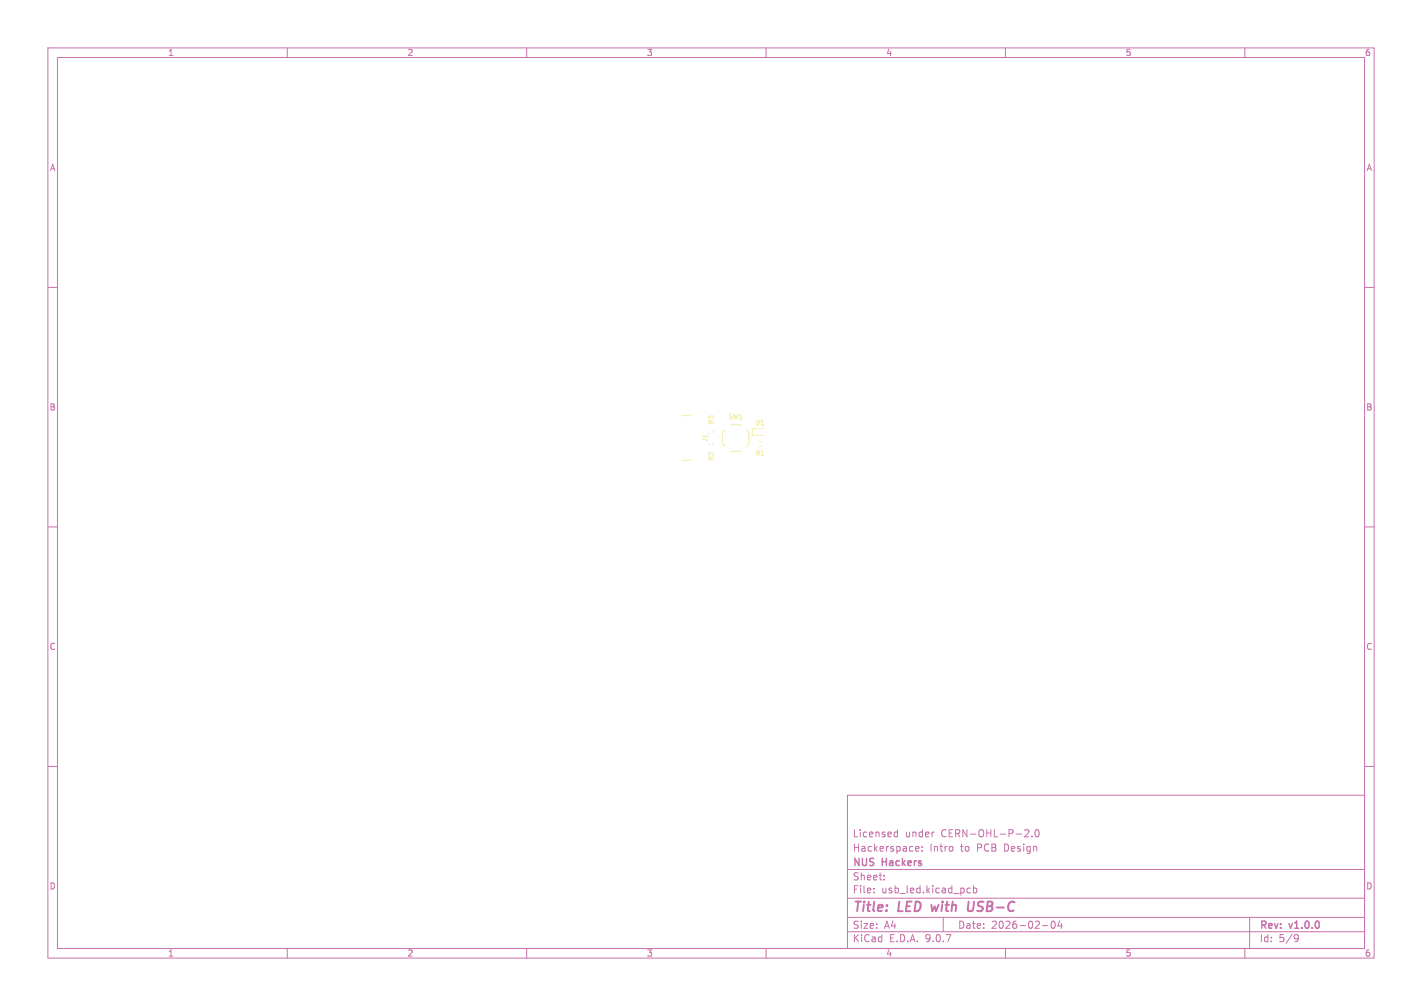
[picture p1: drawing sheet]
<svg xmlns="http://www.w3.org/2000/svg" width="297mm" height="210mm" viewBox="0 0 297 210" stroke-linecap="round" stroke-linejoin="round" font-family="sans-serif">
<defs><g id="words">
<g font-size="2.8" fill="#c872ab">
<text x="178" y="190.9">Title:</text>
<text x="187.7" y="190.9">LED</text>
<text x="195.4" y="190.9">with</text>
<text x="203.7" y="190.9">USB-C</text>
</g>
<g font-size="2.1" fill="#c872ab">
<text x="178" y="178">Hackerspace:</text>
<text x="178" y="175">Licensed</text>
<text x="189" y="175">under</text>
<text x="194.2" y="178">Intro</text>
<text x="196.6" y="175">CERN-OHL-P-2.0</text>
<text x="200.7" y="178">to</text>
<text x="204.2" y="178">PCB</text>
<text x="210" y="178">Design</text>
<text x="178" y="184">Sheet:</text>
<text x="178" y="181.2">NUS</text>
<text x="184.3" y="181.2">Hackers</text>
<text x="178" y="186.7">File:</text>
<text x="184.1" y="186.7">usb_led.kicad_pcb</text>
<text x="178" y="196.9">KiCad</text>
<text x="178" y="194.1">Size:</text>
<text x="184.7" y="194.1">A4</text>
<text x="185.7" y="196.9">E.D.A.</text>
<text x="193.3" y="196.9">9.0.7</text>
<text x="200" y="194.1">Date:</text>
<text x="207" y="194.1">2026-02-04</text>
<text x="263" y="194.3">Rev:</text>
<text x="263" y="196.9">Id:</text>
<text x="267.1" y="196.9">5/9</text>
<text x="269.4" y="194.3">v1.0.0</text>
</g>
<g font-size="1.8" fill="#c872ab">
<text x="35" y="11.9">1</text>
<text x="85" y="11.9">2</text>
<text x="135" y="11.9">3</text>
<text x="185" y="11.9">4</text>
<text x="235" y="11.9">5</text>
<text x="285" y="11.9">6</text>
<text x="10.3" y="35.9">A</text>
<text x="285.4" y="35.9">A</text>
<text x="10.3" y="85.9">B</text>
<text x="285.3" y="85.9">B</text>
<text x="10.3" y="135.9">C</text>
<text x="285.3" y="135.9">C</text>
<text x="10.3" y="185.9">D</text>
<text x="285.3" y="185.9">D</text>
<text x="35" y="199.9">1</text>
<text x="85" y="199.9">2</text>
<text x="135" y="199.9">3</text>
<text x="185" y="199.9">4</text>
<text x="235" y="199.9">5</text>
<text x="285" y="199.9">6</text>
</g>
<g font-size="1.4" fill="#f2eda1">
<text x="149.3" y="88.7" transform="rotate(-90 149.3 88.7)">R3</text>
<text x="152" y="87.7">SW1</text>
<text x="157.6" y="89">D1</text>
<text x="148" y="92.4" transform="rotate(-90 148 92.4)">J1</text>
<text x="157.6" y="95.3">R1</text>
<text x="149.3" y="96.4" transform="rotate(-90 149.3 96.4)">R2</text>
</g>
</g></defs>
<g fill="none" stroke="#c872ab" stroke-width=".21">
<path d="M10 10h277v190h-277zM12 12h273v186h-273zM60 10v2M110 10v2M160 10v2M210 10v2M260 10v2M10 60h2M285 60h2M10 110h2M285 110h2M10 160h2"/>
<path d="M177 166h108v32h-108zM186.9 174.6h.6M186.9 173.8h.6M187.5 173.2v1.5M191.3 177.6h.6M191.3 176.8l.4-.1 .3 .4-.8 .1M192.6 176.8v.1M192.6 177.6v.1M195 173.7h.1M199 176.8v.8M214 173.3l.6-.1 .3 .4-.9 1.1h.9M215.5 174.6v.1"/>
<path d="M216.3 173.3l.2-.1a.8 .8 0 0 1 .5 .7 .8 .8 0 0 1-.5 .8l-.2-.1-.1-.5zM285 160h2M60 198v2M110 198v2M160 198v2M177 194.5h108M177 191.5h108M177 187.5h108M177 181.5h108M182.5 186.3v.1M182.5 185.5v.1M184.7 183.6v.1"/>
<path d="M184.7 182.8v.1M197 191.5v3M202 186.3l.2 .1 .5-.1M202.7 185.5l-.5-.1-.2 .1M203.3 185.5l.4-.1 .3 .3-.1 .6h-.6M203.3 184.9v1.5M210 198v2M217.7 193.2h1.2M219.7 192.4l.2-.1a.8 .8 0 0 1 .5 .7 .8 .8 0 0 1-.5 .8 1 1 0 0 1-.2-1.4zM221.3 192.2l-.3 1.1h.9M221.7 192.8v1M260 198v2"/>
<path d="M261 191.5v6.5M270.6 195.1l.5 .1a.99 .99 0 0 1-.4 1.4h-.2M271.2 195.7l-.3 .3h-.3"/>
</g>
<path d="M194.5 188.9l.2 1.3 .5-.9M202.3 188.2l-.2 1.6 .2 .3a.66 .66 0 0 0 .8-.1" fill="none" stroke="#c872ab" stroke-width=".4"/>
<path d="M142.5 86.8h1.7M142.5 96.1h1.7M148.2 90v.3M149 90v.3M149 92.5v.4M151.4 89.7l-.5 .4v2.6l.5 .5M152.7 94.2h2M152.7 88.7h2M156 89.7l.4 .4v2.6l-.4 .5M158.5 92.2h.5M158.5 93.2h.5M159.5 89.4h-2.4v1.5h2.4" fill="none" stroke="#f2eda1" stroke-width=".21"/>
<use href="#words"/>
</svg>
